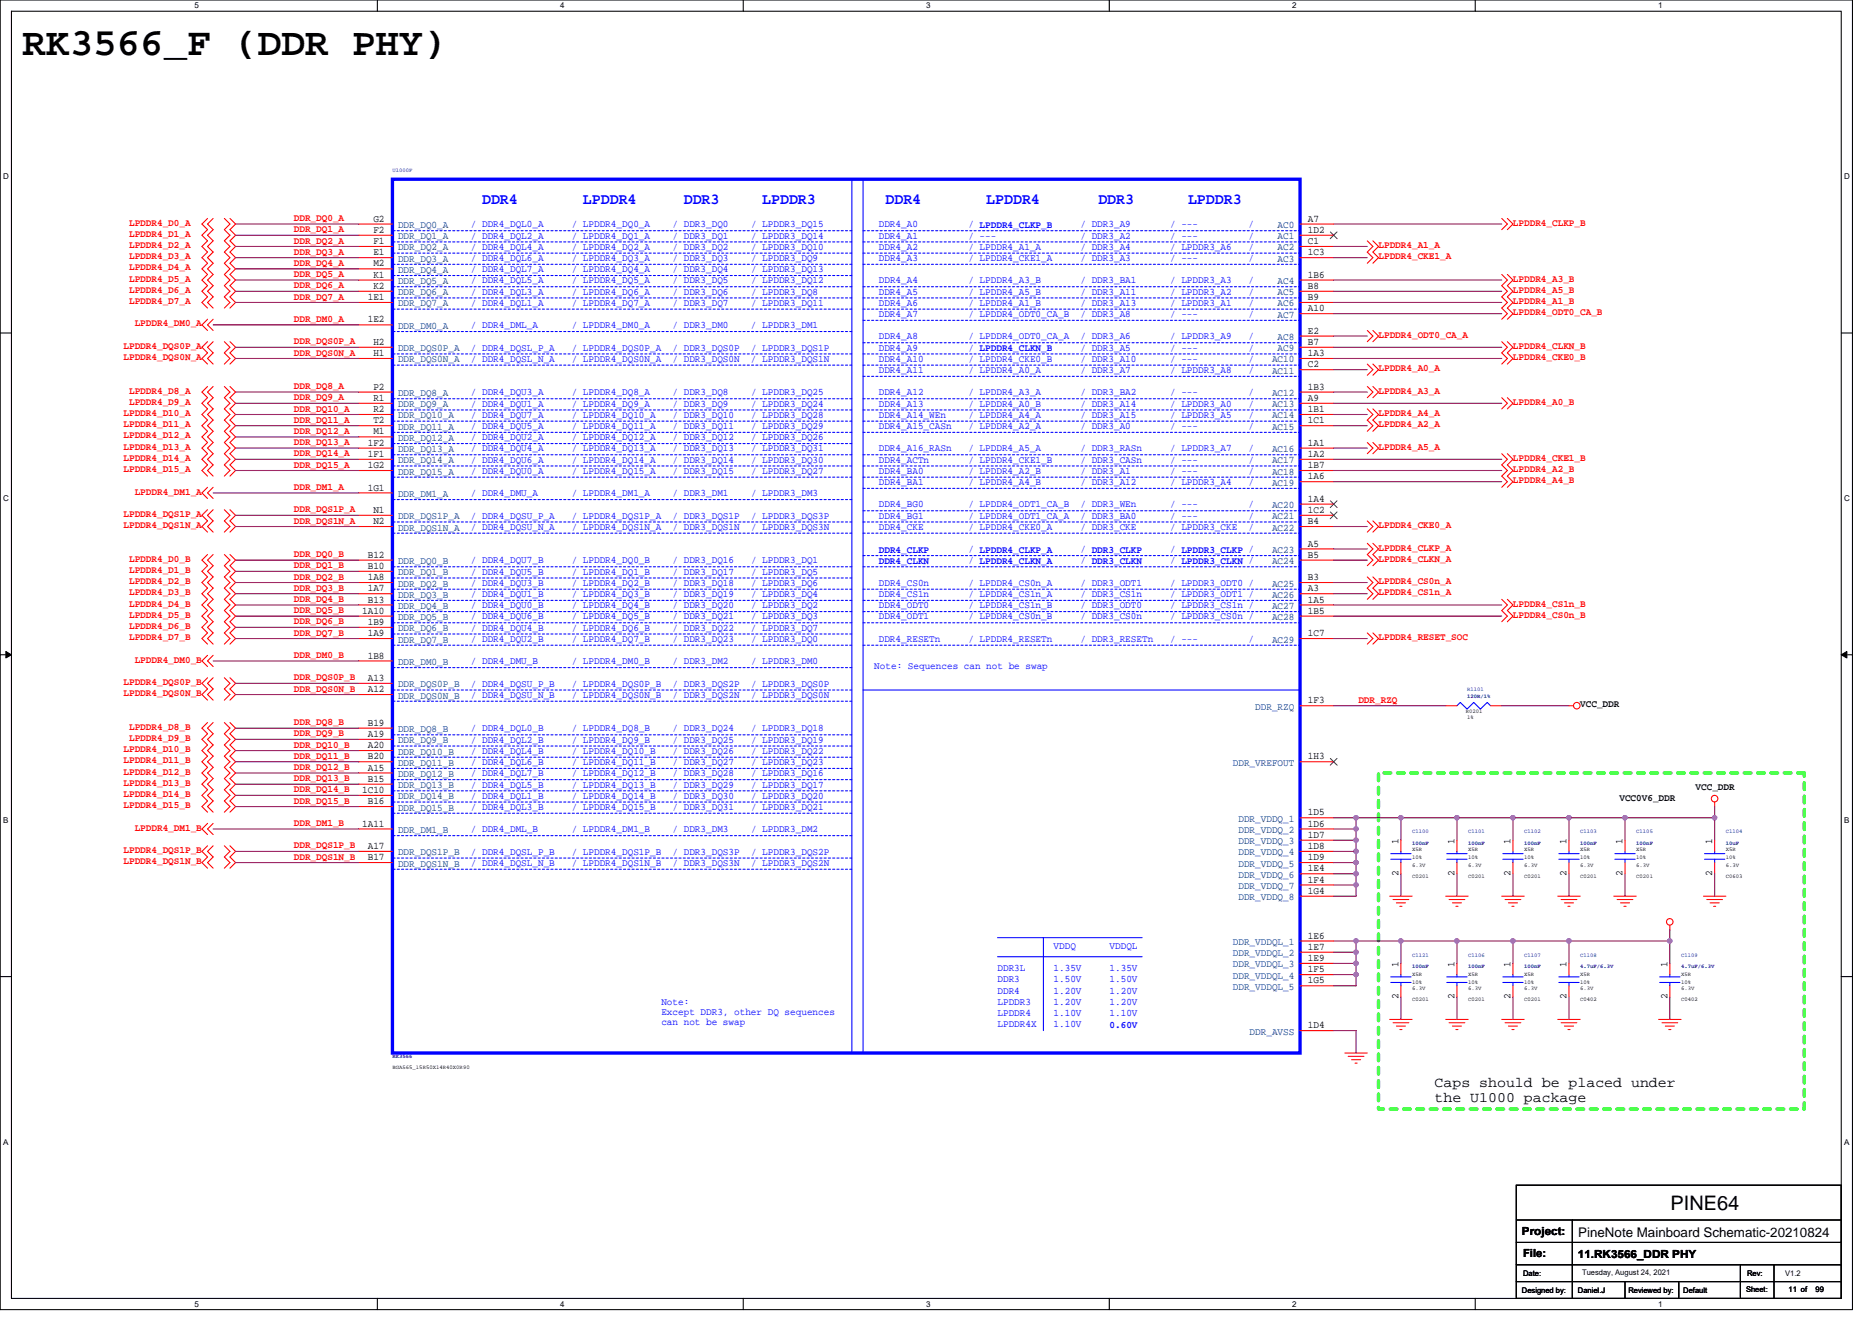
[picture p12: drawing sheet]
<svg xmlns="http://www.w3.org/2000/svg" width="297mm" height="210mm" viewBox="0 0 297 210" stroke-linecap="round" stroke-linejoin="round" font-family="sans-serif">
<defs><g id="words">
<text font-size="6.2" x="3.6" y="8.7">RK3566_F (DDR PHY)</text>
<text font-size="3.2" x="265.1" y="192">PINE64</text>
<g font-size="2.5" fill="#00f">
<text x="76.5" y="32.3">DDR4</text>
<text x="92.5" y="32.3">LPDDR4</text>
<text x="108.5" y="32.3">DDR3</text>
<text x="120.9" y="32.3">LPDDR3</text>
<text x="140.5" y="32.3">DDR4</text>
<text x="156.5" y="32.3">LPDDR4</text>
<text x="174.3" y="32.3">DDR3</text>
<text x="188.5" y="32.3">LPDDR3</text>
</g>
<g font-size="2.3">
<text x="227.6" y="172.5">Caps should be placed under</text>
<text x="227.6" y="174.8">the U1000 package</text>
</g>
<text font-size="2.1" x="250.4" y="196.3">PineNote Mainboard Schematic-20210824</text>
<g font-size="1.8">
<text x="241.5" y="196">Project:</text>
<text x="241.7" y="199.5">File:</text>
<text x="250.4" y="199.7">11.RK3566_DDR PHY</text>
</g>
<g font-size="1.6" fill="#f00">
<text x="20.5" y="35.8">LPDDR4_D0_A</text>
<text x="46.6" y="35.1">DDR_DQ0_A</text>
<text x="240.1" y="35.8">LPDDR4_CLKP_B</text>
<text x="20.5" y="37.6">LPDDR4_D1_A</text>
<text x="20.5" y="39.4">LPDDR4_D2_A</text>
<text x="20.5" y="41.1">LPDDR4_D3_A</text>
<text x="46.6" y="36.9">DDR_DQ1_A</text>
<text x="46.6" y="38.7">DDR_DQ2_A</text>
<text x="46.6" y="40.4">DDR_DQ3_A</text>
<text x="218.7" y="39.4">LPDDR4_A1_A</text>
<text x="218.7" y="41.1">LPDDR4_CKE1_A</text>
<text x="20.5" y="44.7">LPDDR4_D5_A</text>
<text x="20.5" y="46.5">LPDDR4_D6_A</text>
<text x="20.5" y="42.9">LPDDR4_D4_A</text>
<text x="46.6" y="47.5">DDR_DQ7_A</text>
<text x="46.6" y="44">DDR_DQ5_A</text>
<text x="46.6" y="45.8">DDR_DQ6_A</text>
<text x="46.6" y="42.2">DDR_DQ4_A</text>
<text x="240.1" y="44.7">LPDDR4_A3_B</text>
<text x="240.1" y="46.5">LPDDR4_A5_B</text>
<text x="20.5" y="48.3">LPDDR4_D7_A</text>
<text x="21.4" y="51.8">LPDDR4_DM0_A</text>
<text x="46.6" y="51.1">DDR_DM0_A</text>
<text x="218.7" y="53.6">LPDDR4_ODT0_CA_A</text>
<text x="240.1" y="48.3">LPDDR4_A1_B</text>
<text x="240.1" y="50">LPDDR4_ODT0_CA_B</text>
<text x="19.6" y="55.4">LPDDR4_DQS0P_A</text>
<text x="19.6" y="57.1">LPDDR4_DQS0N_A</text>
<text x="46.6" y="54.7">DDR_DQS0P_A</text>
<text x="46.6" y="56.4">DDR_DQS0N_A</text>
<text x="218.7" y="58.9">LPDDR4_A0_A</text>
<text x="240.1" y="57.1">LPDDR4_CKE0_B</text>
<text x="240.1" y="55.4">LPDDR4_CLKN_B</text>
<text x="20.5" y="62.5">LPDDR4_D8_A</text>
<text x="20.5" y="64.3">LPDDR4_D9_A</text>
<text x="46.6" y="65.3">DDR_DQ10_A</text>
<text x="46.6" y="61.8">DDR_DQ8_A</text>
<text x="46.6" y="63.5">DDR_DQ9_A</text>
<text x="218.7" y="62.5">LPDDR4_A3_A</text>
<text x="240.1" y="64.3">LPDDR4_A0_B</text>
<text x="19.6" y="66">LPDDR4_D10_A</text>
<text x="19.6" y="71.4">LPDDR4_D13_A</text>
<text x="19.6" y="67.8">LPDDR4_D11_A</text>
<text x="19.6" y="69.6">LPDDR4_D12_A</text>
<text x="46.6" y="70.7">DDR_DQ13_A</text>
<text x="46.6" y="67.1">DDR_DQ11_A</text>
<text x="46.6" y="68.9">DDR_DQ12_A</text>
<text x="218.7" y="67.8">LPDDR4_A2_A</text>
<text x="218.7" y="66">LPDDR4_A4_A</text>
<text x="218.7" y="71.4">LPDDR4_A5_A</text>
<text x="19.6" y="74.9">LPDDR4_D15_A</text>
<text x="19.6" y="73.2">LPDDR4_D14_A</text>
<text x="46.6" y="74.2">DDR_DQ15_A</text>
<text x="46.6" y="72.4">DDR_DQ14_A</text>
<text x="46.6" y="77.8">DDR_DM1_A</text>
<text x="240.1" y="73.2">LPDDR4_CKE1_B</text>
<text x="240.1" y="74.9">LPDDR4_A2_B</text>
<text x="240.1" y="76.7">LPDDR4_A4_B</text>
<text x="19.6" y="82">LPDDR4_DQS1P_A</text>
<text x="19.6" y="83.8">LPDDR4_DQS1N_A</text>
<text x="21.4" y="78.5">LPDDR4_DM1_A</text>
<text x="46.6" y="81.3">DDR_DQS1P_A</text>
<text x="46.6" y="83.1">DDR_DQS1N_A</text>
<text x="218.7" y="83.8">LPDDR4_CKE0_A</text>
<text x="20.5" y="89.2">LPDDR4_D0_B</text>
<text x="46.6" y="88.4">DDR_DQ0_B</text>
<text x="218.7" y="89.2">LPDDR4_CLKN_A</text>
<text x="218.7" y="87.4">LPDDR4_CLKP_A</text>
<text x="20.5" y="92.7">LPDDR4_D2_B</text>
<text x="20.5" y="94.5">LPDDR4_D3_B</text>
<text x="20.5" y="90.9">LPDDR4_D1_B</text>
<text x="46.6" y="92">DDR_DQ2_B</text>
<text x="46.6" y="93.8">DDR_DQ3_B</text>
<text x="46.6" y="90.2">DDR_DQ1_B</text>
<text x="46.6" y="95.5">DDR_DQ4_B</text>
<text x="218.7" y="94.5">LPDDR4_CS1n_A</text>
<text x="218.7" y="92.7">LPDDR4_CS0n_A</text>
<text x="20.5" y="99.8">LPDDR4_D6_B</text>
<text x="20.5" y="98">LPDDR4_D5_B</text>
<text x="20.5" y="101.6">LPDDR4_D7_B</text>
<text x="20.5" y="96.3">LPDDR4_D4_B</text>
<text x="46.6" y="99.1">DDR_DQ6_B</text>
<text x="46.6" y="97.3">DDR_DQ5_B</text>
<text x="46.6" y="100.9">DDR_DQ7_B</text>
<text x="218.7" y="101.6">LPDDR4_RESET_SOC</text>
<text x="240.1" y="96.3">LPDDR4_CS1n_B</text>
<text x="240.1" y="98">LPDDR4_CS0n_B</text>
<text x="21.4" y="105.2">LPDDR4_DM0_B</text>
<text x="46.6" y="108">DDR_DQS0P_B</text>
<text x="46.6" y="104.4">DDR_DM0_B</text>
<text x="19.6" y="110.5">LPDDR4_DQS0N_B</text>
<text x="19.6" y="108.7">LPDDR4_DQS0P_B</text>
<text x="46.6" y="109.8">DDR_DQS0N_B</text>
<text x="215.5" y="111.5">DDR_RZQ</text>
<text x="19.6" y="119.4">LPDDR4_D10_B</text>
<text x="20.5" y="117.6">LPDDR4_D9_B</text>
<text x="20.5" y="115.8">LPDDR4_D8_B</text>
<text x="46.6" y="118.7">DDR_DQ10_B</text>
<text x="46.6" y="116.9">DDR_DQ9_B</text>
<text x="46.6" y="115.1">DDR_DQ8_B</text>
<text x="19.6" y="121.2">LPDDR4_D11_B</text>
<text x="19.6" y="122.9">LPDDR4_D12_B</text>
<text x="19.6" y="124.7">LPDDR4_D13_B</text>
<text x="46.6" y="125.8">DDR_DQ14_B</text>
<text x="46.6" y="120.4">DDR_DQ11_B</text>
<text x="46.6" y="122.2">DDR_DQ12_B</text>
<text x="46.6" y="124">DDR_DQ13_B</text>
<text x="19.6" y="126.5">LPDDR4_D14_B</text>
<text x="19.6" y="128.3">LPDDR4_D15_B</text>
<text x="21.4" y="131.8">LPDDR4_DM1_B</text>
<text x="46.6" y="127.6">DDR_DQ15_B</text>
<text x="46.6" y="131.1">DDR_DM1_B</text>
<text x="19.6" y="135.4">LPDDR4_DQS1P_B</text>
<text x="19.6" y="137.2">LPDDR4_DQS1N_B</text>
<text x="46.6" y="134.7">DDR_DQS1P_B</text>
<text x="46.6" y="136.4">DDR_DQS1N_B</text>
</g>
<g font-size="1.6">
<text x="59.2" y="35.2">G2</text>
<text x="207.5" y="35.2">A7</text>
<text x="59.2" y="37">F2</text>
<text x="59.2" y="38.7">F1</text>
<text x="59.2" y="40.5">E1</text>
<text x="207.5" y="37">1D2</text>
<text x="207.5" y="38.7">C1</text>
<text x="207.5" y="40.5">1C3</text>
<text x="58.4" y="47.6">1E1</text>
<text x="59.2" y="42.3">M2</text>
<text x="59.2" y="44.1">K1</text>
<text x="59.2" y="45.8">K2</text>
<text x="207.5" y="44.1">1B6</text>
<text x="207.5" y="45.8">B8</text>
<text x="207.5" y="47.6">B9</text>
<text x="58.4" y="51.2">1E2</text>
<text x="207.5" y="49.4">A10</text>
<text x="207.5" y="53">E2</text>
<text x="59.2" y="54.7">H2</text>
<text x="59.2" y="56.5">H1</text>
<text x="207.5" y="54.7">B7</text>
<text x="207.5" y="56.5">1A3</text>
<text x="207.5" y="58.3">C2</text>
<text x="59.2" y="61.8">P2</text>
<text x="59.2" y="63.6">R1</text>
<text x="59.2" y="65.4">R2</text>
<text x="207.5" y="61.8">1B3</text>
<text x="207.5" y="63.6">A9</text>
<text x="207.5" y="65.4">1B1</text>
<text x="58.4" y="70.7">1F2</text>
<text x="59.2" y="67.2">T2</text>
<text x="59.2" y="69">M1</text>
<text x="207.5" y="67.2">1C1</text>
<text x="207.5" y="70.7">1A1</text>
<text x="58.4" y="72.5">1F1</text>
<text x="58.4" y="74.3">1G2</text>
<text x="58.4" y="77.9">1G1</text>
<text x="207.5" y="72.5">1A2</text>
<text x="207.5" y="74.3">1B7</text>
<text x="207.5" y="76.1">1A6</text>
<text x="59.2" y="81.4">N1</text>
<text x="59.2" y="83.2">N2</text>
<text x="207.5" y="79.6">1A4</text>
<text x="207.5" y="81.4">1C2</text>
<text x="207.5" y="83.2">B4</text>
<text x="58.4" y="88.5">B12</text>
<text x="207.5" y="86.7">A5</text>
<text x="207.5" y="88.5">B5</text>
<text x="58.4" y="90.3">B10</text>
<text x="58.4" y="92.1">1A8</text>
<text x="58.4" y="93.9">1A7</text>
<text x="58.4" y="95.6">B13</text>
<text x="207.5" y="92.1">B3</text>
<text x="207.5" y="93.9">A3</text>
<text x="207.5" y="95.6">1A5</text>
<text x="57.5" y="97.4">1A10</text>
<text x="58.4" y="99.2">1B9</text>
<text x="58.4" y="101">1A9</text>
<text x="207.5" y="97.4">1B5</text>
<text x="207.5" y="101">1C7</text>
<text x="58.4" y="104.5">1B8</text>
<text x="58.4" y="108.1">A13</text>
<text x="58.4" y="109.9">A12</text>
<text x="207.5" y="111.6">1F3</text>
<text x="250.7" y="112.3">VCC_DDR</text>
<text x="58.4" y="115.2">B19</text>
<text x="58.4" y="117">A19</text>
<text x="58.4" y="118.7">A20</text>
<text x="57.5" y="125.9">1C10</text>
<text x="58.4" y="120.5">B20</text>
<text x="58.4" y="122.3">A15</text>
<text x="58.4" y="124.1">B15</text>
<text x="207.5" y="120.5">1H3</text>
<text x="269" y="125.4">VCC_DDR</text>
<text x="57.5" y="131.2">1A11</text>
<text x="58.4" y="127.6">B16</text>
<text x="207.5" y="129.4">1D5</text>
<text x="207.5" y="131.2">1D6</text>
<text x="257" y="127.2">VCC0V6_DDR</text>
<text x="58.4" y="134.7">A17</text>
<text x="58.4" y="136.5">B17</text>
<text x="207.5" y="133">1D7</text>
<text x="207.5" y="134.7">1D8</text>
<text x="207.5" y="136.5">1D9</text>
<text x="221.9" y="133.9" transform="rotate(-90 221.9 133.9)">1</text>
<text x="230.8" y="133.9" transform="rotate(-90 230.8 133.9)">1</text>
<text x="239.7" y="133.9" transform="rotate(-90 239.7 133.9)">1</text>
<text x="248.6" y="133.9" transform="rotate(-90 248.6 133.9)">1</text>
<text x="257.5" y="133.9" transform="rotate(-90 257.5 133.9)">1</text>
<text x="271.7" y="133.9" transform="rotate(-90 271.7 133.9)">1</text>
<text x="207.5" y="138.3">1E4</text>
<text x="207.5" y="140.1">1F4</text>
<text x="207.5" y="141.9">1G4</text>
<text x="221.9" y="139" transform="rotate(-90 221.9 139)">2</text>
<text x="230.8" y="139" transform="rotate(-90 230.8 139)">2</text>
<text x="239.7" y="139" transform="rotate(-90 239.7 139)">2</text>
<text x="248.6" y="139" transform="rotate(-90 248.6 139)">2</text>
<text x="257.5" y="139" transform="rotate(-90 257.5 139)">2</text>
<text x="271.7" y="139" transform="rotate(-90 271.7 139)">2</text>
<text x="207.5" y="149">1E6</text>
<text x="207.5" y="150.7">1E7</text>
<text x="207.5" y="152.5">1E9</text>
<text x="207.5" y="154.3">1F5</text>
<text x="221.9" y="153.4" transform="rotate(-90 221.9 153.4)">1</text>
<text x="230.8" y="153.4" transform="rotate(-90 230.8 153.4)">1</text>
<text x="239.7" y="153.4" transform="rotate(-90 239.7 153.4)">1</text>
<text x="248.6" y="153.4" transform="rotate(-90 248.6 153.4)">1</text>
<text x="264.6" y="153.4" transform="rotate(-90 264.6 153.4)">1</text>
<text x="207.5" y="156.1">1G5</text>
<text x="221.9" y="158.6" transform="rotate(-90 221.9 158.6)">2</text>
<text x="230.8" y="158.6" transform="rotate(-90 230.8 158.6)">2</text>
<text x="239.7" y="158.6" transform="rotate(-90 239.7 158.6)">2</text>
<text x="248.6" y="158.6" transform="rotate(-90 248.6 158.6)">2</text>
<text x="264.6" y="158.6" transform="rotate(-90 264.6 158.6)">2</text>
<text x="207.5" y="163.2">1D4</text>
</g>
<g font-size="1.6" fill="#004080">
<text x="63.2" y="36.2">DDR_DQ0_A</text>
<text x="63.2" y="38">DDR_DQ1_A</text>
<text x="63.2" y="39.8">DDR_DQ2_A</text>
<text x="63.2" y="41.5">DDR_DQ3_A</text>
<text x="202.7" y="36.2">AC0</text>
<text x="202.7" y="38">AC1</text>
<text x="202.7" y="39.8">AC2</text>
<text x="202.7" y="41.5">AC3</text>
<text x="63.2" y="43.3">DDR_DQ4_A</text>
<text x="63.2" y="45.1">DDR_DQ5_A</text>
<text x="63.2" y="46.9">DDR_DQ6_A</text>
<text x="202.7" y="45.1">AC4</text>
<text x="202.7" y="46.9">AC5</text>
<text x="63.2" y="48.6">DDR_DQ7_A</text>
<text x="63.2" y="52.2">DDR_DM0_A</text>
<text x="202.7" y="48.6">AC6</text>
<text x="202.7" y="50.4">AC7</text>
<text x="202.7" y="54">AC8</text>
<text x="63.2" y="55.8">DDR_DQS0P_A</text>
<text x="63.2" y="57.5">DDR_DQS0N_A</text>
<text x="201.8" y="57.5">AC10</text>
<text x="201.8" y="59.3">AC11</text>
<text x="202.7" y="55.8">AC9</text>
<text x="63.2" y="62.9">DDR_DQ8_A</text>
<text x="63.2" y="64.6">DDR_DQ9_A</text>
<text x="201.8" y="62.9">AC12</text>
<text x="201.8" y="64.6">AC13</text>
<text x="63.2" y="66.4">DDR_DQ10_A</text>
<text x="63.2" y="68.2">DDR_DQ11_A</text>
<text x="63.2" y="70">DDR_DQ12_A</text>
<text x="63.2" y="71.8">DDR_DQ13_A</text>
<text x="201.8" y="66.4">AC14</text>
<text x="201.8" y="68.2">AC15</text>
<text x="201.8" y="71.8">AC16</text>
<text x="63.2" y="73.5">DDR_DQ14_A</text>
<text x="63.2" y="75.3">DDR_DQ15_A</text>
<text x="201.8" y="73.5">AC17</text>
<text x="201.8" y="75.3">AC18</text>
<text x="201.8" y="77.1">AC19</text>
<text x="63.2" y="78.9">DDR_DM1_A</text>
<text x="63.2" y="82.4">DDR_DQS1P_A</text>
<text x="201.8" y="80.6">AC20</text>
<text x="201.8" y="82.4">AC21</text>
<text x="63.2" y="84.2">DDR_DQS1N_A</text>
<text x="63.2" y="89.5">DDR_DQ0_B</text>
<text x="201.8" y="84.2">AC22</text>
<text x="201.8" y="87.8">AC23</text>
<text x="201.8" y="89.5">AC24</text>
<text x="63.2" y="91.3">DDR_DQ1_B</text>
<text x="63.2" y="93.1">DDR_DQ2_B</text>
<text x="63.2" y="94.9">DDR_DQ3_B</text>
<text x="201.8" y="93.1">AC25</text>
<text x="201.8" y="94.9">AC26</text>
<text x="63.2" y="96.6">DDR_DQ4_B</text>
<text x="63.2" y="98.4">DDR_DQ5_B</text>
<text x="63.2" y="100.2">DDR_DQ6_B</text>
<text x="63.2" y="102">DDR_DQ7_B</text>
<text x="201.8" y="96.6">AC27</text>
<text x="201.8" y="98.4">AC28</text>
<text x="201.8" y="102">AC29</text>
<text x="63.2" y="105.5">DDR_DM0_B</text>
<text x="63.2" y="109.1">DDR_DQS0P_B</text>
<text x="63.2" y="110.9">DDR_DQS0N_B</text>
<text x="199.2" y="112.6">DDR_RZQ</text>
<text x="63.2" y="116.2">DDR_DQ8_B</text>
<text x="63.2" y="118">DDR_DQ9_B</text>
<text x="63.2" y="119.8">DDR_DQ10_B</text>
<text x="63.2" y="121.5">DDR_DQ11_B</text>
<text x="63.2" y="123.3">DDR_DQ12_B</text>
<text x="63.2" y="125.1">DDR_DQ13_B</text>
<text x="195.6" y="121.5">DDR_VREFOUT</text>
<text x="63.2" y="126.9">DDR_DQ14_B</text>
<text x="63.2" y="128.7">DDR_DQ15_B</text>
<text x="196.5" y="130.4">DDR_VDDQ_1</text>
<text x="63.2" y="132.2">DDR_DM1_B</text>
<text x="63.2" y="135.8">DDR_DQS1P_B</text>
<text x="63.2" y="137.5">DDR_DQS1N_B</text>
<text x="196.5" y="132.2">DDR_VDDQ_2</text>
<text x="196.5" y="134">DDR_VDDQ_3</text>
<text x="196.5" y="135.8">DDR_VDDQ_4</text>
<text x="196.5" y="137.5">DDR_VDDQ_5</text>
<text x="196.5" y="139.3">DDR_VDDQ_6</text>
<text x="196.5" y="141.1">DDR_VDDQ_7</text>
<text x="196.5" y="142.9">DDR_VDDQ_8</text>
<text x="195.6" y="150">DDR_VDDQL_1</text>
<text x="195.6" y="151.8">DDR_VDDQL_2</text>
<text x="195.6" y="153.5">DDR_VDDQL_3</text>
<text x="195.6" y="155.3">DDR_VDDQL_4</text>
<text x="195.6" y="157.1">DDR_VDDQL_5</text>
<text x="198.3" y="164.2">DDR_AVSS</text>
</g>
<g font-size="1.6" fill="#00f">
<text x="74.7" y="41.4">/ DDR4_DQL6_A</text>
<text x="74.7" y="39.6">/ DDR4_DQL4_A</text>
<text x="74.7" y="36.1">/ DDR4_DQL0_A</text>
<text x="74.7" y="37.9">/ DDR4_DQL2_A</text>
<text x="90.7" y="41.4">/ LPDDR4_DQ3_A</text>
<text x="90.7" y="39.6">/ LPDDR4_DQ2_A</text>
<text x="90.7" y="37.9">/ LPDDR4_DQ1_A</text>
<text x="90.7" y="36.1">/ LPDDR4_DQ0_A</text>
<text x="106.7" y="37.9">/ DDR3_DQ1</text>
<text x="106.7" y="39.6">/ DDR3_DQ2</text>
<text x="106.7" y="36.1">/ DDR3_DQ0</text>
<text x="106.7" y="41.4">/ DDR3_DQ3</text>
<text x="119.2" y="41.4">/ LPDDR3_DQ9</text>
<text x="119.2" y="39.6">/ LPDDR3_DQ10</text>
<text x="119.2" y="37.9">/ LPDDR3_DQ14</text>
<text x="119.2" y="36.1">/ LPDDR3_DQ15</text>
<text x="139.4" y="36.1">DDR4_A0</text>
<text x="139.4" y="37.9">DDR4_A1</text>
<text x="139.4" y="41.4">DDR4_A3</text>
<text x="139.4" y="39.6">DDR4_A2</text>
<text x="153.7" y="36.1">/ LPDDR4_CLKP_B</text>
<text x="153.7" y="39.6">/ LPDDR4_A1_A</text>
<text x="153.7" y="41.4">/ LPDDR4_CKE1_A</text>
<text x="153.7" y="37.9">/ ---</text>
<text x="171.4" y="37.9">/ DDR3_A2</text>
<text x="171.4" y="36.1">/ DDR3_A9</text>
<text x="171.4" y="41.4">/ DDR3_A3</text>
<text x="171.4" y="39.6">/ DDR3_A4</text>
<text x="185.7" y="36.1">/ ---</text>
<text x="185.7" y="39.6">/ LPDDR3_A6</text>
<text x="185.7" y="37.9">/ ---</text>
<text x="185.7" y="41.4">/ ---</text>
<text x="198.1" y="36.1">/</text>
<text x="198.1" y="39.6">/</text>
<text x="198.1" y="41.4">/</text>
<text x="198.1" y="37.9">/</text>
<text x="74.7" y="46.8">/ DDR4_DQL3_A</text>
<text x="74.7" y="43.2">/ DDR4_DQL7_A</text>
<text x="74.7" y="45">/ DDR4_DQL5_A</text>
<text x="90.7" y="43.2">/ LPDDR4_DQ4_A</text>
<text x="90.7" y="46.8">/ LPDDR4_DQ6_A</text>
<text x="90.7" y="45">/ LPDDR4_DQ5_A</text>
<text x="106.7" y="45">/ DDR3_DQ5</text>
<text x="106.7" y="43.2">/ DDR3_DQ4</text>
<text x="106.7" y="46.8">/ DDR3_DQ6</text>
<text x="119.2" y="45">/ LPDDR3_DQ12</text>
<text x="119.2" y="46.8">/ LPDDR3_DQ8</text>
<text x="119.2" y="43.2">/ LPDDR3_DQ13</text>
<text x="139.4" y="46.8">DDR4_A5</text>
<text x="139.4" y="45">DDR4_A4</text>
<text x="153.7" y="46.8">/ LPDDR4_A5_B</text>
<text x="153.7" y="45">/ LPDDR4_A3_B</text>
<text x="171.4" y="46.8">/ DDR3_A11</text>
<text x="171.4" y="45">/ DDR3_BA1</text>
<text x="185.7" y="45">/ LPDDR3_A3</text>
<text x="185.7" y="46.8">/ LPDDR3_A2</text>
<text x="198.1" y="46.8">/</text>
<text x="198.1" y="45">/</text>
<text x="74.7" y="48.5">/ DDR4_DQL1_A</text>
<text x="74.7" y="52.1">/ DDR4_DML_A</text>
<text x="90.7" y="48.5">/ LPDDR4_DQ7_A</text>
<text x="90.7" y="52.1">/ LPDDR4_DM0_A</text>
<text x="106.7" y="48.5">/ DDR3_DQ7</text>
<text x="106.7" y="52.1">/ DDR3_DM0</text>
<text x="119.2" y="52.1">/ LPDDR3_DM1</text>
<text x="119.2" y="48.5">/ LPDDR3_DQ11</text>
<text x="139.4" y="50.3">DDR4_A7</text>
<text x="139.4" y="53.9">DDR4_A8</text>
<text x="139.4" y="48.5">DDR4_A6</text>
<text x="153.7" y="53.9">/ LPDDR4_ODT0_CA_A</text>
<text x="153.7" y="48.5">/ LPDDR4_A1_B</text>
<text x="153.7" y="50.3">/ LPDDR4_ODT0_CA_B</text>
<text x="171.4" y="50.3">/ DDR3_A8</text>
<text x="171.4" y="53.9">/ DDR3_A6</text>
<text x="171.4" y="48.5">/ DDR3_A13</text>
<text x="185.7" y="53.9">/ LPDDR3_A9</text>
<text x="185.7" y="48.5">/ LPDDR3_A1</text>
<text x="185.7" y="50.3">/ ---</text>
<text x="198.1" y="53.9">/</text>
<text x="198.1" y="48.5">/</text>
<text x="198.1" y="50.3">/</text>
<text x="74.7" y="57.4">/ DDR4_DQSL_N_A</text>
<text x="74.7" y="55.6">/ DDR4_DQSL_P_A</text>
<text x="90.7" y="55.6">/ LPDDR4_DQS0P_A</text>
<text x="90.7" y="57.4">/ LPDDR4_DQS0N_A</text>
<text x="106.7" y="57.4">/ DDR3_DQS0N</text>
<text x="106.7" y="55.6">/ DDR3_DQS0P</text>
<text x="119.2" y="57.4">/ LPDDR3_DQS1N</text>
<text x="119.2" y="55.6">/ LPDDR3_DQS1P</text>
<text x="139.4" y="55.6">DDR4_A9</text>
<text x="139.4" y="59.2">DDR4_A11</text>
<text x="139.4" y="57.4">DDR4_A10</text>
<text x="153.7" y="59.2">/ LPDDR4_A0_A</text>
<text x="153.7" y="55.6">/ LPDDR4_CLKN_B</text>
<text x="153.7" y="57.4">/ LPDDR4_CKE0_B</text>
<text x="171.4" y="59.2">/ DDR3_A7</text>
<text x="171.4" y="57.4">/ DDR3_A10</text>
<text x="171.4" y="55.6">/ DDR3_A5</text>
<text x="185.7" y="57.4">/ ---</text>
<text x="185.7" y="59.2">/ LPDDR3_A8</text>
<text x="185.7" y="55.6">/ ---</text>
<text x="198.1" y="59.2">/</text>
<text x="198.1" y="55.6">/</text>
<text x="198.1" y="57.4">/</text>
<text x="74.7" y="64.5">/ DDR4_DQU1_A</text>
<text x="74.7" y="62.8">/ DDR4_DQU3_A</text>
<text x="90.7" y="62.8">/ LPDDR4_DQ8_A</text>
<text x="90.7" y="64.5">/ LPDDR4_DQ9_A</text>
<text x="106.7" y="62.8">/ DDR3_DQ8</text>
<text x="106.7" y="64.5">/ DDR3_DQ9</text>
<text x="119.2" y="64.5">/ LPDDR3_DQ24</text>
<text x="119.2" y="62.8">/ LPDDR3_DQ25</text>
<text x="139.4" y="62.8">DDR4_A12</text>
<text x="139.4" y="64.5">DDR4_A13</text>
<text x="153.7" y="62.8">/ LPDDR4_A3_A</text>
<text x="153.7" y="64.5">/ LPDDR4_A0_B</text>
<text x="171.4" y="62.8">/ DDR3_BA2</text>
<text x="171.4" y="64.5">/ DDR3_A14</text>
<text x="185.7" y="64.5">/ LPDDR3_A0</text>
<text x="185.7" y="62.8">/ ---</text>
<text x="198.1" y="64.5">/</text>
<text x="198.1" y="62.8">/</text>
<text x="74.7" y="68.1">/ DDR4_DQU5_A</text>
<text x="74.7" y="69.9">/ DDR4_DQU2_A</text>
<text x="74.7" y="71.6">/ DDR4_DQU4_A</text>
<text x="74.7" y="66.3">/ DDR4_DQU7_A</text>
<text x="90.7" y="71.6">/ LPDDR4_DQ13_A</text>
<text x="90.7" y="68.1">/ LPDDR4_DQ11_A</text>
<text x="90.7" y="66.3">/ LPDDR4_DQ10_A</text>
<text x="90.7" y="69.9">/ LPDDR4_DQ12_A</text>
<text x="106.7" y="66.3">/ DDR3_DQ10</text>
<text x="106.7" y="68.1">/ DDR3_DQ11</text>
<text x="106.7" y="71.6">/ DDR3_DQ13</text>
<text x="106.7" y="69.9">/ DDR3_DQ12</text>
<text x="119.2" y="66.3">/ LPDDR3_DQ28</text>
<text x="119.2" y="69.9">/ LPDDR3_DQ26</text>
<text x="119.2" y="68.1">/ LPDDR3_DQ29</text>
<text x="119.2" y="71.6">/ LPDDR3_DQ31</text>
<text x="139.4" y="68.1">DDR4_A15_CASn</text>
<text x="139.4" y="66.3">DDR4_A14_WEn</text>
<text x="139.4" y="71.6">DDR4_A16_RASn</text>
<text x="153.7" y="68.1">/ LPDDR4_A2_A</text>
<text x="153.7" y="71.6">/ LPDDR4_A5_A</text>
<text x="153.7" y="66.3">/ LPDDR4_A4_A</text>
<text x="171.4" y="66.3">/ DDR3_A15</text>
<text x="171.4" y="71.6">/ DDR3_RASn</text>
<text x="171.4" y="68.1">/ DDR3_A0</text>
<text x="185.7" y="66.3">/ LPDDR3_A5</text>
<text x="185.7" y="71.6">/ LPDDR3_A7</text>
<text x="185.7" y="68.1">/ ---</text>
<text x="198.1" y="66.3">/</text>
<text x="198.1" y="71.6">/</text>
<text x="198.1" y="68.1">/</text>
<text x="74.7" y="73.4">/ DDR4_DQU6_A</text>
<text x="74.7" y="75.2">/ DDR4_DQU0_A</text>
<text x="90.7" y="73.4">/ LPDDR4_DQ14_A</text>
<text x="90.7" y="75.2">/ LPDDR4_DQ15_A</text>
<text x="106.7" y="73.4">/ DDR3_DQ14</text>
<text x="106.7" y="75.2">/ DDR3_DQ15</text>
<text x="119.2" y="75.2">/ LPDDR3_DQ27</text>
<text x="119.2" y="73.4">/ LPDDR3_DQ30</text>
<text x="139.4" y="75.2">DDR4_BA0</text>
<text x="139.4" y="73.4">DDR4_ACTn</text>
<text x="139.4" y="77">DDR4_BA1</text>
<text x="153.7" y="75.2">/ LPDDR4_A2_B</text>
<text x="153.7" y="73.4">/ LPDDR4_CKE1_B</text>
<text x="153.7" y="77">/ LPDDR4_A4_B</text>
<text x="171.4" y="75.2">/ DDR3_A1</text>
<text x="171.4" y="77">/ DDR3_A12</text>
<text x="171.4" y="73.4">/ DDR3_CASn</text>
<text x="185.7" y="73.4">/ ---</text>
<text x="185.7" y="75.2">/ ---</text>
<text x="185.7" y="77">/ LPDDR3_A4</text>
<text x="198.1" y="75.2">/</text>
<text x="198.1" y="73.4">/</text>
<text x="198.1" y="77">/</text>
<text x="74.7" y="82.3">/ DDR4_DQSU_P_A</text>
<text x="74.7" y="78.8">/ DDR4_DMU_A</text>
<text x="90.7" y="82.3">/ LPDDR4_DQS1P_A</text>
<text x="90.7" y="78.8">/ LPDDR4_DM1_A</text>
<text x="106.7" y="78.8">/ DDR3_DM1</text>
<text x="106.7" y="82.3">/ DDR3_DQS1P</text>
<text x="119.2" y="82.3">/ LPDDR3_DQS3P</text>
<text x="119.2" y="78.8">/ LPDDR3_DM3</text>
<text x="139.4" y="80.5">DDR4_BG0</text>
<text x="139.4" y="82.3">DDR4_BG1</text>
<text x="153.7" y="82.3">/ LPDDR4_ODT1_CA_A</text>
<text x="153.7" y="80.5">/ LPDDR4_ODT1_CA_B</text>
<text x="171.4" y="80.5">/ DDR3_WEn</text>
<text x="171.4" y="82.3">/ DDR3_BA0</text>
<text x="185.7" y="82.3">/ ---</text>
<text x="185.7" y="80.5">/ ---</text>
<text x="198.1" y="82.3">/</text>
<text x="198.1" y="80.5">/</text>
<text x="74.7" y="84.1">/ DDR4_DQSU_N_A</text>
<text x="74.7" y="89.4">/ DDR4_DQU7_B</text>
<text x="90.7" y="89.4">/ LPDDR4_DQ0_B</text>
<text x="90.7" y="84.1">/ LPDDR4_DQS1N_A</text>
<text x="106.7" y="89.4">/ DDR3_DQ16</text>
<text x="106.7" y="84.1">/ DDR3_DQS1N</text>
<text x="119.2" y="89.4">/ LPDDR3_DQ1</text>
<text x="119.2" y="84.1">/ LPDDR3_DQS3N</text>
<text x="139.4" y="89.5">DDR4_CLKN</text>
<text x="139.4" y="84.1">DDR4_CKE</text>
<text x="139.4" y="87.7">DDR4_CLKP</text>
<text x="153.7" y="89.4">/ LPDDR4_CLKN_A</text>
<text x="153.7" y="84.1">/ LPDDR4_CKE0_A</text>
<text x="153.7" y="87.7">/ LPDDR4_CLKP_A</text>
<text x="171.4" y="89.4">/ DDR3_CLKN</text>
<text x="171.4" y="87.7">/ DDR3_CLKP</text>
<text x="171.4" y="84.1">/ DDR3_CKE</text>
<text x="185.7" y="84.1">/ LPDDR3_CKE</text>
<text x="185.7" y="87.7">/ LPDDR3_CLKP /</text>
<text x="185.7" y="89.4">/ LPDDR3_CLKN /</text>
<text x="198.1" y="84.1">/</text>
<text x="74.7" y="93">/ DDR4_DQU3_B</text>
<text x="74.7" y="94.8">/ DDR4_DQU1_B</text>
<text x="74.7" y="91.2">/ DDR4_DQU5_B</text>
<text x="90.7" y="94.8">/ LPDDR4_DQ3_B</text>
<text x="90.7" y="91.2">/ LPDDR4_DQ1_B</text>
<text x="90.7" y="93">/ LPDDR4_DQ2_B</text>
<text x="106.7" y="93">/ DDR3_DQ18</text>
<text x="106.7" y="94.8">/ DDR3_DQ19</text>
<text x="106.7" y="91.2">/ DDR3_DQ17</text>
<text x="119.2" y="94.8">/ LPDDR3_DQ4</text>
<text x="119.2" y="91.2">/ LPDDR3_DQ5</text>
<text x="119.2" y="93">/ LPDDR3_DQ6</text>
<text x="139.4" y="94.8">DDR4_CS1n</text>
<text x="139.4" y="93">DDR4_CS0n</text>
<text x="153.7" y="94.8">/ LPDDR4_CS1n_A</text>
<text x="153.7" y="93">/ LPDDR4_CS0n_A</text>
<text x="171.4" y="94.8">/ DDR3_CS1n</text>
<text x="171.4" y="93">/ DDR3_ODT1</text>
<text x="185.7" y="93">/ LPDDR3_ODT0 /</text>
<text x="185.7" y="94.8">/ LPDDR3_ODT1 /</text>
<text x="74.7" y="101.9">/ DDR4_DQU2_B</text>
<text x="74.7" y="100.1">/ DDR4_DQU4_B</text>
<text x="74.7" y="96.5">/ DDR4_DQU0_B</text>
<text x="74.7" y="98.3">/ DDR4_DQU6_B</text>
<text x="90.7" y="98.3">/ LPDDR4_DQ5_B</text>
<text x="90.7" y="101.9">/ LPDDR4_DQ7_B</text>
<text x="90.7" y="100.1">/ LPDDR4_DQ6_B</text>
<text x="90.7" y="96.5">/ LPDDR4_DQ4_B</text>
<text x="106.7" y="96.5">/ DDR3_DQ20</text>
<text x="106.7" y="101.9">/ DDR3_DQ23</text>
<text x="106.7" y="100.1">/ DDR3_DQ22</text>
<text x="106.7" y="98.3">/ DDR3_DQ21</text>
<text x="119.2" y="100.1">/ LPDDR3_DQ7</text>
<text x="119.2" y="98.3">/ LPDDR3_DQ3</text>
<text x="119.2" y="96.5">/ LPDDR3_DQ2</text>
<text x="119.2" y="101.9">/ LPDDR3_DQ0</text>
<text x="139.4" y="101.9">DDR4_RESETn</text>
<text x="139.4" y="98.3">DDR4_ODT1</text>
<text x="139.4" y="96.5">DDR4_ODT0</text>
<text x="153.7" y="98.3">/ LPDDR4_CS0n_B</text>
<text x="153.7" y="101.9">/ LPDDR4_RESETn</text>
<text x="153.7" y="96.5">/ LPDDR4_CS1n_B</text>
<text x="171.4" y="101.9">/ DDR3_RESETn</text>
<text x="171.4" y="98.3">/ DDR3_CS0n</text>
<text x="171.4" y="96.5">/ DDR3_ODT0</text>
<text x="185.7" y="96.5">/ LPDDR3_CS1n /</text>
<text x="185.7" y="101.9">/ ---</text>
<text x="185.7" y="98.3">/ LPDDR3_CS0n /</text>
<text x="198.1" y="101.9">/</text>
<text x="74.7" y="105.4">/ DDR4_DMU_B</text>
<text x="90.7" y="105.4">/ LPDDR4_DM0_B</text>
<text x="106.7" y="105.4">/ DDR3_DM2</text>
<text x="119.2" y="105.4">/ LPDDR3_DM0</text>
<text x="138.7" y="106.2">Note: Sequences can not be swap</text>
<text x="74.7" y="110.8">/ DDR4_DQSU_N_B</text>
<text x="74.7" y="109">/ DDR4_DQSU_P_B</text>
<text x="90.7" y="109">/ LPDDR4_DQS0P_B</text>
<text x="90.7" y="110.8">/ LPDDR4_DQS0N_B</text>
<text x="106.7" y="110.8">/ DDR3_DQS2N</text>
<text x="106.7" y="109">/ DDR3_DQS2P</text>
<text x="119.2" y="109">/ LPDDR3_DQS0P</text>
<text x="119.2" y="110.8">/ LPDDR3_DQS0N</text>
<text x="74.7" y="119.7">/ DDR4_DQL4_B</text>
<text x="74.7" y="117.9">/ DDR4_DQL2_B</text>
<text x="74.7" y="116.1">/ DDR4_DQL0_B</text>
<text x="90.7" y="117.9">/ LPDDR4_DQ9_B</text>
<text x="90.7" y="116.1">/ LPDDR4_DQ8_B</text>
<text x="90.7" y="119.7">/ LPDDR4_DQ10_B</text>
<text x="106.7" y="117.9">/ DDR3_DQ25</text>
<text x="106.7" y="116.1">/ DDR3_DQ24</text>
<text x="106.7" y="119.7">/ DDR3_DQ26</text>
<text x="119.2" y="117.9">/ LPDDR3_DQ19</text>
<text x="119.2" y="116.1">/ LPDDR3_DQ18</text>
<text x="119.2" y="119.7">/ LPDDR3_DQ22</text>
<text x="74.7" y="123.2">/ DDR4_DQL7_B</text>
<text x="74.7" y="121.4">/ DDR4_DQL6_B</text>
<text x="74.7" y="125">/ DDR4_DQL5_B</text>
<text x="90.7" y="125">/ LPDDR4_DQ13_B</text>
<text x="90.7" y="121.4">/ LPDDR4_DQ11_B</text>
<text x="90.7" y="123.2">/ LPDDR4_DQ12_B</text>
<text x="106.7" y="125">/ DDR3_DQ29</text>
<text x="106.7" y="121.4">/ DDR3_DQ27</text>
<text x="106.7" y="123.2">/ DDR3_DQ28</text>
<text x="119.2" y="123.2">/ LPDDR3_DQ16</text>
<text x="119.2" y="125">/ LPDDR3_DQ17</text>
<text x="119.2" y="121.4">/ LPDDR3_DQ23</text>
<text x="74.7" y="126.8">/ DDR4_DQL1_B</text>
<text x="74.7" y="128.5">/ DDR4_DQL3_B</text>
<text x="90.7" y="126.8">/ LPDDR4_DQ14_B</text>
<text x="90.7" y="128.5">/ LPDDR4_DQ15_B</text>
<text x="106.7" y="126.8">/ DDR3_DQ30</text>
<text x="106.7" y="128.5">/ DDR3_DQ31</text>
<text x="119.2" y="126.8">/ LPDDR3_DQ20</text>
<text x="119.2" y="128.5">/ LPDDR3_DQ21</text>
<text x="74.7" y="132.1">/ DDR4_DML_B</text>
<text x="74.7" y="137.4">/ DDR4_DQSL_N_B</text>
<text x="74.7" y="135.7">/ DDR4_DQSL_P_B</text>
<text x="90.7" y="137.4">/ LPDDR4_DQS1N_B</text>
<text x="90.7" y="132.1">/ LPDDR4_DM1_B</text>
<text x="90.7" y="135.7">/ LPDDR4_DQS1P_B</text>
<text x="106.7" y="132.1">/ DDR3_DM3</text>
<text x="106.7" y="135.7">/ DDR3_DQS3P</text>
<text x="106.7" y="137.4">/ DDR3_DQS3N</text>
<text x="119.2" y="132.1">/ LPDDR3_DM2</text>
<text x="119.2" y="135.7">/ LPDDR3_DQS2P</text>
<text x="119.2" y="137.4">/ LPDDR3_DQS2N</text>
<text x="158.3" y="154.2">DDR3L</text>
<text x="158.3" y="155.9">DDR3</text>
<text x="167.2" y="155.9">1.50V</text>
<text x="167.2" y="150.6">VDDQ</text>
<text x="167.2" y="154.2">1.35V</text>
<text x="176.1" y="155.9">1.50V</text>
<text x="176.1" y="154.2">1.35V</text>
<text x="176.1" y="150.6">VDDQL</text>
<text x="104.9" y="159.5">Note:</text>
<text x="104.9" y="161.1">Except DDR3, other DQ sequences</text>
<text x="158.3" y="157.7">DDR4</text>
<text x="158.3" y="161.3">LPDDR4</text>
<text x="158.3" y="159.5">LPDDR3</text>
<text x="167.2" y="159.5">1.20V</text>
<text x="167.2" y="161.3">1.10V</text>
<text x="167.2" y="157.7">1.20V</text>
<text x="176.1" y="157.7">1.20V</text>
<text x="176.1" y="161.3">1.10V</text>
<text x="176.1" y="159.5">1.20V</text>
<text x="104.9" y="162.7">can not be swap</text>
<text x="158.3" y="163">LPDDR4X</text>
<text x="167.2" y="163">1.10V</text>
<text x="176.1" y="163.1">0.60V</text>
</g>
<g font-size="1.3">
<text x="30.8" y="1.3">5</text>
<text x="88.9" y="1.3">4</text>
<text x="147" y="1.3">3</text>
<text x="205" y="1.3">2</text>
<text x="263.1" y="1.3">1</text>
<text x=".5" y="28.4">D</text>
<text x="292.6" y="28.4">D</text>
<text x=".5" y="79.5">C</text>
<text x="292.6" y="79.5">C</text>
<text x=".5" y="130.6">B</text>
<text x="292.6" y="130.6">B</text>
<text x=".5" y="181.7">A</text>
<text x="292.6" y="181.7">A</text>
<text x="30.8" y="207.4">5</text>
<text x="88.9" y="207.4">4</text>
<text x="147" y="207.4">3</text>
<text x="205" y="207.4">2</text>
<text x="263.1" y="207.4">1</text>
</g>
<g font-size="1.2">
<text x="241.7" y="202.6">Date:</text>
<text x="251" y="202.4">Tuesday, August 24, 2021</text>
<text x="277.2" y="202.6">Rev:</text>
<text x="283.3" y="202.6">V1.2</text>
<text x="241.5" y="205.2">Designed by:</text>
<text x="250.4" y="205.2">Daniel.J</text>
<text x="258.4" y="205.2">Reviewed by:</text>
<text x="267.1" y="205.2">Default</text>
<text x="277" y="205.1">Sheet:</text>
<text x="283.8" y="205.1">11 of</text>
<text x="288.1" y="205.1">99</text>
</g>
<g font-size=".9" fill="#000080">
<text x="62.3" y="27.4">U1000F</text>
<text x="232.8" y="109.7">R1101</text>
<text x="232.8" y="110.8">120R/1%</text>
<text x="224.1" y="132.3">C1100</text>
<text x="224.1" y="134.1">100nF</text>
<text x="233" y="132.3">C1101</text>
<text x="233" y="134.1">100nF</text>
<text x="241.8" y="132.3">C1102</text>
<text x="241.8" y="134.1">100nF</text>
<text x="250.7" y="132.3">C1103</text>
<text x="250.7" y="134.1">100nF</text>
<text x="259.6" y="132.3">C1105</text>
<text x="259.6" y="134.1">100nF</text>
<text x="273.9" y="132.3">C1104</text>
<text x="273.9" y="134.1">10uF</text>
<text x="224.1" y="151.8">C1121</text>
<text x="224.1" y="153.7">100nF</text>
<text x="233" y="151.8">C1106</text>
<text x="233" y="153.7">100nF</text>
<text x="241.8" y="151.8">C1107</text>
<text x="241.8" y="153.7">100nF</text>
<text x="250.7" y="151.8">C1108</text>
<text x="250.7" y="153.7">4.7uF/6.3V</text>
<text x="266.7" y="151.8">C1109</text>
<text x="266.7" y="153.7">4.7uF/6.3V</text>
<text x="62.3" y="167.9">RK3566</text>
</g>
<g font-size=".9">
<text x="232.6" y="113.2">R0201</text>
<text x="232.8" y="114.1">1%</text>
<text x="224.1" y="137.6">6.3V</text>
<text x="224.1" y="135.1">X5R</text>
<text x="224.1" y="136.4">10%</text>
<text x="233" y="137.6">6.3V</text>
<text x="233" y="135.1">X5R</text>
<text x="233" y="136.4">10%</text>
<text x="241.8" y="137.6">6.3V</text>
<text x="241.8" y="135.1">X5R</text>
<text x="241.8" y="136.4">10%</text>
<text x="250.7" y="137.6">6.3V</text>
<text x="250.7" y="135.1">X5R</text>
<text x="250.7" y="136.4">10%</text>
<text x="259.6" y="137.6">6.3V</text>
<text x="259.6" y="135.1">X5R</text>
<text x="259.6" y="136.4">10%</text>
<text x="273.9" y="137.6">6.3V</text>
<text x="273.9" y="135.1">X5R</text>
<text x="273.9" y="136.4">10%</text>
<text x="224.1" y="139.4">C0201</text>
<text x="233" y="139.4">C0201</text>
<text x="241.8" y="139.4">C0201</text>
<text x="250.7" y="139.4">C0201</text>
<text x="259.6" y="139.4">C0201</text>
<text x="273.9" y="139.4">C0603</text>
<text x="224.1" y="154.9">X5R</text>
<text x="233" y="154.9">X5R</text>
<text x="241.8" y="154.9">X5R</text>
<text x="250.7" y="154.9">X5R</text>
<text x="266.7" y="154.9">X5R</text>
<text x="224.1" y="158.9">C0201</text>
<text x="224.1" y="157.2">6.3V</text>
<text x="224.1" y="156.1">10%</text>
<text x="233" y="158.9">C0201</text>
<text x="233" y="157.2">6.3V</text>
<text x="233" y="156.1">10%</text>
<text x="241.8" y="158.9">C0201</text>
<text x="241.8" y="157.2">6.3V</text>
<text x="241.8" y="156.1">10%</text>
<text x="250.7" y="158.9">C0402</text>
<text x="250.7" y="157.2">6.3V</text>
<text x="250.7" y="156.1">10%</text>
<text x="266.7" y="158.9">C0402</text>
<text x="266.7" y="157.2">6.3V</text>
<text x="266.7" y="156.1">10%</text>
<text x="62.3" y="169.6">BGA565_15R50X14R40X0R90</text>
</g>
</g></defs>
<path d="M0 0h293.9v207.9h-293.9zM1.8 1.8h290.4v204.3h-290.4z" fill="none" stroke="#000" stroke-width=".17"/>
<g fill="#fff">
<path d="M30.8 .2h.7v1.4h-.7z"/>
<path d="M30.8 206.3h.7v1.4h-.7z"/>
</g>
<path d="M59.9 0v1.8M59.9 206.1v1.8" fill="none" stroke="#000" stroke-width=".17"/>
<g fill="#fff">
<path d="M88.9 .2h.7v1.4h-.7z"/>
<path d="M88.9 206.3h.7v1.4h-.7z"/>
</g>
<path d="M117.9 0v1.8M117.9 206.1v1.8" fill="none" stroke="#000" stroke-width=".17"/>
<g fill="#fff">
<path d="M147 .2h.7v1.4h-.7z"/>
<path d="M147 206.3h.7v1.4h-.7z"/>
</g>
<path d="M176 0v1.8M176 206.1v1.8" fill="none" stroke="#000" stroke-width=".17"/>
<g fill="#fff">
<path d="M205 .2h.7v1.4h-.7z"/>
<path d="M205 206.3h.7v1.4h-.7z"/>
</g>
<path d="M234.1 0v1.8M234.1 206.1v1.8" fill="none" stroke="#000" stroke-width=".17"/>
<g fill="#fff">
<path d="M263.1 .2h.7v1.4h-.7z"/>
<path d="M263.1 206.3h.7v1.4h-.7z"/>
<path d="M.5 27.3h.9v1.4h-.9z"/>
<path d="M292.6 27.3h.9v1.4h-.9z"/>
<path d="M.5 78.4h.9v1.4h-.9z"/>
<path d="M292.6 78.4h.9v1.4h-.9z"/>
</g>
<path d="M0 52.9h1.8M292.2 52.9h1.7" fill="none" stroke="#000" stroke-width=".17"/>
<g fill="#fff">
<path d="M.5 129.5h.8v1.4h-.8z"/>
<path d="M292.6 129.5h.9v1.4h-.9z"/>
</g>
<path d="M0 103.9h1.8M292.2 103.9h1.7" fill="none" stroke="#000" stroke-width=".17"/>
<g fill="#000" stroke="#000" stroke-width=".16">
<path d="M.9 103.4l.9 .5-.9 .5z" fill-rule="evenodd"/>
<path d="M292.2 103.9l.8-.5v1z" fill-rule="evenodd"/>
</g>
<g fill="#fff">
<path d="M.5 180.5h.8v1.4h-.8z"/>
<path d="M292.6 180.5h.9v1.4h-.9z"/>
</g>
<path d="M0 155h1.8M292.2 155h1.7M240.6 193.6h51.6M240.6 197.2h51.6M240.6 188.1h51.6v18h-51.6zM249.5 193.6v12.5M240.6 200.7h51.6M240.6 203.4h51.6M257.8 203.4v2.7M266.4 203.4v2.7M276.2 200.7v5.4M281.5 200.7v5.4" fill="none" stroke="#000" stroke-width=".17"/>
<path d="M218.7 122.7h67.6v53.3h-67.6z" fill="none" stroke="#0f0" stroke-width=".53" stroke-dasharray="1.1 1.1"/>
<g fill="none" stroke="#f00" stroke-width=".17">
<path d="M32.9 34.7l-.9 .9 .9 .8-.9 .9 .9 .9-.9 .9 .9 .9-.9 .9 .9 .9-.9 .9 .9 .9-.9 .8 .9 .9-.9 .9 .9 .9-.9 .9 .9 .9M33.8 34.7l-.9 .9 .9 .8-.9 .9 .9 .9-.9 .9 .9 .9-.9 .9 .9 .9-.9 .9 .9 .9-.9 .8 .9 .9-.9 .9 .9 .9-.9 .9 .9 .9M35.6 34.7l.9 .9-.9 .8 .9 .9-.9 .9 .9 .9-.9 .9 .9 .9-.9 .9 .9 .9-.9 .9 .9 .8-.9 .9 .9 .9-.9 .9 .9 .9-.9 .9M36.5 34.7l.9 .9-.9 .8 .9 .9-.9 .9 .9 .9-.9 .9 .9 .9-.9 .9 .9 .9-.9 .9 .9 .8-.9 .9 .9 .9-.9 .9 .9 .9-.9 .9M56.9 35.6h5.4M56.9 37.3h5.4M56.9 39.1h5.4M206.3 35.6h5.3M206.3 37.3h5.3M206.3 39.1h5.3M217 38.2l.8 .9-.8 .9 .8 .9-.8 .9M217.8 38.2l.9 .9-.9 .9 .9 .9-.9 .9"/>
<path d="M238.3 34.7l.9 .9-.9 .8M239.2 34.7l.9 .9-.9 .8M32.9 54.2l-.9 .9 .9 .9-.9 .9 .9 .9M32.9 50.7l-.9 .9 .9 .9M33.8 50.7l-.9 .9 .9 .9M33.8 54.2l-.9 .9 .9 .9-.9 .9 .9 .9M35.6 54.2l.9 .9-.9 .9 .9 .9-.9 .9M36.5 54.2l.9 .9-.9 .9 .9 .9-.9 .9M56.9 40.9h5.4M56.9 42.7h5.4M56.9 44.4h5.4M56.9 46.2h5.4"/>
<path d="M56.9 48h5.4M56.9 51.6h5.4M56.9 55.1h5.4M56.9 56.9h5.4M206.3 40.9h5.3M206.3 44.4h5.3M206.3 46.2h5.3M206.3 48h5.3M206.3 55.1h5.3M206.3 56.9h5.3M206.3 49.8h5.3M206.3 53.3h5.3"/>
<path d="M206.3 58.7h5.3M217 57.8l.8 .9-.8 .9M217 52.5l.8 .8-.8 .9M217.8 57.8l.9 .9-.9 .9M217.8 52.5l.9 .8-.9 .9M238.3 43.6l.9 .8-.9 .9 .9 .9-.9 .9 .9 .9-.9 .9 .9 .9-.9 .9M238.3 54.2l.9 .9-.9 .9 .9 .9-.9 .9M239.2 43.6l.9 .8-.9 .9 .9 .9-.9 .9 .9 .9-.9 .9 .9 .9-.9 .9M239.2 54.2l.9 .9-.9 .9 .9 .9-.9 .9M32.9 61.3l-.9 .9 .9 .9-.9 .9 .9 .9-.9 .9 .9 .9-.9 .9 .9 .9-.9 .8 .9 .9-.9 .9 .9 .9-.9 .9 .9 .9-.9 .9 .9 .9M32.9 77.3l-.9 .9 .9 .9M33.8 61.3l-.9 .9 .9 .9-.9 .9 .9 .9-.9 .9 .9 .9-.9 .9 .9 .9-.9 .8 .9 .9-.9 .9 .9 .9-.9 .9 .9 .9-.9 .9 .9 .9"/>
<path d="M33.8 77.3l-.9 .9 .9 .9M35.6 61.3l.9 .9-.9 .9 .9 .9-.9 .9 .9 .9-.9 .9 .9 .9-.9 .9 .9 .8-.9 .9 .9 .9-.9 .9 .9 .9-.9 .9 .9 .9-.9 .9M36.5 61.3l.9 .9-.9 .9 .9 .9-.9 .9 .9 .9-.9 .9 .9 .9-.9 .9 .9 .8-.9 .9 .9 .9-.9 .9 .9 .9-.9 .9 .9 .9-.9 .9M56.9 62.2h5.4M56.9 64h5.4M56.9 65.8h5.4M56.9 67.6h5.4M56.9 69.3h5.4M56.9 71.1h5.4M56.9 72.9h5.4M56.9 74.7h5.4M56.9 78.2h5.4"/>
<path d="M206.3 62.2h5.3M206.3 64h5.3M206.3 65.8h5.3M206.3 67.6h5.3M206.3 71.1h5.3M206.3 72.9h5.3M206.3 74.7h5.3M206.3 76.5h5.3M217 64.9l.8 .9-.8 .9 .8 .9-.8 .9M217 61.3l.8 .9-.8 .9M217 70.2l.8 .9-.8 .9M217.8 64.9l.9 .9-.9 .9 .9 .9-.9 .9"/>
<path d="M217.8 61.3l.9 .9-.9 .9M217.8 70.2l.9 .9-.9 .9M238.3 63.1l.9 .9-.9 .9M238.3 72l.9 .9-.9 .9 .9 .9-.9 .9 .9 .9-.9 .8M239.2 63.1l.9 .9-.9 .9M239.2 72l.9 .9-.9 .9 .9 .9-.9 .9 .9 .9-.9 .8M32.9 88l-.9 .9 .9 .9-.9 .9 .9 .9-.9 .9 .9 .8-.9 .9 .9 .9-.9 .9 .9 .9-.9 .9 .9 .9-.9 .9 .9 .9-.9 .8 .9 .9M32.9 80.9l-.9 .9 .9 .9-.9 .9 .9 .9M33.8 88l-.9 .9 .9 .9-.9 .9 .9 .9-.9 .9 .9 .8-.9 .9 .9 .9-.9 .9 .9 .9-.9 .9 .9 .9-.9 .9 .9 .9-.9 .8 .9 .9M33.8 80.9l-.9 .9 .9 .9-.9 .9 .9 .9M35.6 88l.9 .9-.9 .9 .9 .9-.9 .9 .9 .9-.9 .8 .9 .9-.9 .9 .9 .9-.9 .9 .9 .9-.9 .9 .9 .9-.9 .9 .9 .8-.9 .9M35.6 80.9l.9 .9-.9 .9 .9 .9-.9 .9"/>
<path d="M36.5 88l.9 .9-.9 .9 .9 .9-.9 .9 .9 .9-.9 .8 .9 .9-.9 .9 .9 .9-.9 .9 .9 .9-.9 .9 .9 .9-.9 .9 .9 .8-.9 .9M36.5 80.9l.9 .9-.9 .9 .9 .9-.9 .9M56.9 81.8h5.4M56.9 83.6h5.4M56.9 88.9h5.4M56.9 90.7h5.4M56.9 92.5h5.4M56.9 94.2h5.4M56.9 96h5.4M56.9 97.8h5.4M56.9 99.6h5.4M206.3 81.8h5.3"/>
<path d="M206.3 83.6h5.3M206.3 88.9h5.3M206.3 92.5h5.3M206.3 94.2h5.3M206.3 96h5.3M206.3 97.8h5.3M206.3 80h5.3M206.3 87.1h5.3M217 86.2l.8 .9-.8 .9 .8 .9-.8 .9M217 91.6l.8 .9-.8 .8 .8 .9-.8 .9M217 82.7l.8 .9-.8 .9M217.8 86.2l.9 .9-.9 .9 .9 .9-.9 .9"/>
<path d="M217.8 91.6l.9 .9-.9 .8 .9 .9-.9 .9M217.8 82.7l.9 .9-.9 .9M238.3 95.1l.9 .9-.9 .9 .9 .9-.9 .9M239.2 95.1l.9 .9-.9 .9 .9 .9-.9 .9M32.9 104l-.9 .9 .9 .9M32.9 114.7l-.9 .9 .9 .9-.9 .8 .9 .9-.9 .9 .9 .9-.9 .9 .9 .9-.9 .9 .9 .9-.9 .9 .9 .8-.9 .9 .9 .9-.9 .9 .9 .9M32.9 107.6l-.9 .9 .9 .8-.9 .9 .9 .9M33.8 104l-.9 .9 .9 .9M33.8 114.7l-.9 .9 .9 .9-.9 .8 .9 .9-.9 .9 .9 .9-.9 .9 .9 .9-.9 .9 .9 .9-.9 .9 .9 .8-.9 .9 .9 .9-.9 .9 .9 .9M33.8 107.6l-.9 .9 .9 .8-.9 .9 .9 .9M35.6 114.7l.9 .9-.9 .9 .9 .8-.9 .9 .9 .9-.9 .9 .9 .9-.9 .9 .9 .9-.9 .9 .9 .9-.9 .8 .9 .9-.9 .9 .9 .9-.9 .9M35.6 107.6l.9 .9-.9 .8 .9 .9-.9 .9"/>
<path d="M36.5 114.7l.9 .9-.9 .9 .9 .8-.9 .9 .9 .9-.9 .9 .9 .9-.9 .9 .9 .9-.9 .9 .9 .9-.9 .8 .9 .9-.9 .9 .9 .9-.9 .9M36.5 107.6l.9 .9-.9 .8 .9 .9-.9 .9M56.9 101.3h5.4M56.9 104.9h5.4M56.9 108.5h5.4M56.9 110.2h5.4M56.9 115.6h5.4M56.9 117.3h5.4M56.9 119.1h5.4M206.3 112h5.3M206.3 101.3h5.3M217 100.5l.8 .8-.8 .9"/>
<path d="M217.8 100.5l.9 .8-.9 .9M229.4 112h1.8M236.5 112h1.8M249 112h.7M32.9 130.7l-.9 .9 .9 .9M32.9 134.2l-.9 .9 .9 .9-.9 .9 .9 .9M33.8 130.7l-.9 .9 .9 .9M33.8 134.2l-.9 .9 .9 .9-.9 .9 .9 .9M35.6 134.2l.9 .9-.9 .9 .9 .9-.9 .9M36.5 134.2l.9 .9-.9 .9 .9 .9-.9 .9M56.9 120.9h5.4M56.9 122.7h5.4"/>
<path d="M56.9 124.5h5.4M56.9 126.2h5.4M56.9 128h5.4M56.9 131.6h5.4M56.9 135.1h5.4M56.9 136.9h5.4M206.3 120.9h5.3M206.3 131.6h5.3M206.3 135.1h5.3M206.3 136.9h5.3M206.3 129.8h5.3M206.3 133.3h5.3"/>
<path d="M206.3 138.7h5.3M222.3 133.4v1.7M222.3 136.9v1.8M231.2 133.4v1.7M231.2 136.9v1.8M240.1 133.4v1.7M240.1 136.9v1.8M249 133.4v1.7M249 136.9v1.8M257.8 133.4v1.7M257.8 136.9v1.8M272.1 133.4v1.7"/>
<path d="M272.1 136.9v1.8M272.1 127.3v.7M206.3 142.2h5.3M206.3 140.5h5.3M206.3 149.4h5.3M206.3 151.1h5.3M206.3 152.9h5.3M206.3 154.7h5.3M206.3 156.5h5.3M220.5 142.2h3.6M221 142.8h2.5M221.6 143.3h1.4"/>
<path d="M222.1 143.8h.4M222.3 152.9v1.8M222.3 156.5v1.7M229.4 142.2h3.6M229.9 142.8h2.5M230.5 143.3h1.4M231 143.8h.3M231.2 152.9v1.8M231.2 156.5v1.7M238.3 142.2h3.5M238.8 142.8h2.5M239.3 143.3h1.5"/>
<path d="M239.9 143.8h.3M240.1 152.9v1.8M240.1 156.5v1.7M247.2 142.2h3.5M247.7 142.8h2.5M248.2 143.3h1.5M248.8 143.8h.3M249 152.9v1.8M249 156.5v1.7M256.1 142.2h3.5M256.6 142.8h2.5M257.1 143.3h1.5"/>
<path d="M257.7 143.8h.3M265 146.9v.7M265 152.9v1.8M265 156.5v1.7M270.3 142.2h3.6M270.8 142.8h2.5M271.4 143.3h1.4M271.9 143.8h.3M206.3 163.6h5.3M213.4 167.1h3.6M213.9 167.7h2.5M214.5 168.2h1.4"/>
<path d="M215 168.7h.3M220.5 161.8h3.6M221 162.3h2.5M221.6 162.9h1.4M222.1 163.4h.4M229.4 161.8h3.6M229.9 162.3h2.5M230.5 162.9h1.4M231 163.4h.3M238.3 161.8h3.5M238.8 162.3h2.5M239.3 162.9h1.5"/>
<path d="M239.9 163.4h.3M247.2 161.8h3.5M247.7 162.3h2.5M248.2 162.9h1.5M248.8 163.4h.3M263.2 161.8h3.5M263.7 162.3h2.5M264.2 162.9h1.5M264.8 163.4h.3"/>
<circle cx="250.2" cy="112" r=".52"/>
<circle cx="272.1" cy="126.8" r=".52"/>
<circle cx="264.9" cy="146.3" r=".52"/>
</g>
<g fill="none" stroke="#00f" stroke-width=".17">
<path d="M135.2 28.4v138.7M136.9 28.4v138.7M136.9 109.5h69.4M231.2 112l.5-.5 1.1 1 1-1 1.1 1 1.1-1 .5 .5M220.7 136.4h3.2M220.7 135.5h3.2M222.3 135.1v.4M222.3 136.4v.5M229.6 136.4h3.2M229.6 135.5h3.2M231.2 135.1v.4M231.2 136.4v.5"/>
<path d="M238.5 136.4h3.2M238.5 135.5h3.2M240.1 135.1v.4M240.1 136.4v.5M247.4 136.4h3.2M247.4 135.5h3.2M249 135.1v.4M249 136.4v.5M256.2 136.4h3.3M256.2 135.5h3.3M257.8 135.1v.4M257.8 136.4v.5"/>
<path d="M270.5 136.4h3.2M270.5 135.5h3.2M272.1 135.1v.4M272.1 136.4v.5M158.3 151.8h22.9M158.3 148.8h22.9M165.6 148.8v14.8M220.7 155.9h3.2M220.7 155h3.2M222.3 154.7v.3M222.3 155.9v.6M229.6 155.9h3.2"/>
<path d="M229.6 155h3.2M231.2 154.7v.3M231.2 155.9v.6M238.5 155.9h3.2M238.5 155h3.2M240.1 154.7v.3M240.1 155.9v.6M247.4 155.9h3.2M247.4 155h3.2M249 154.7v.3M249 155.9v.6M263.4 155.9h3.2"/>
<path d="M263.4 155h3.2M265 154.7v.3M265 155.9v.6"/>
</g>
<g fill="none" stroke="#00f" stroke-width=".17" stroke-dasharray=".3 .3">
<path d="M62.3 38.4h.1M62.3 36.6h.1M135.2 38.4h-72.9M135.2 36.6h-72.9M136.9 36.6h69.4M136.9 38.4h69.4M206.3 36.6h.1M206.3 38.4h.1M62.3 47.3h.1M62.3 43.7h.1M62.3 52.6h.1M62.3 40.2h.1"/>
<path d="M62.3 42h.1M62.3 58h.1M62.3 45.5h.1M62.3 56.2h.1M62.3 49.1h.1M135.2 47.3h-72.9M135.2 43.7h-72.9M135.2 52.6h-72.9M135.2 40.2h-72.9M135.2 42h-72.9M135.2 58h-72.9M135.2 45.5h-72.9"/>
<path d="M135.2 56.2h-72.9M135.2 49.1h-72.9M136.9 40.2h69.4M136.9 42h69.4M136.9 50.8h69.4M136.9 49.1h69.4M136.9 47.3h69.4M136.9 45.5h69.4M136.9 59.7h69.4M136.9 58h69.4M136.9 56.2h69.4M136.9 54.4h69.4"/>
<path d="M206.3 40.2h.1M206.3 42h.1M206.3 50.8h.1M206.3 49.1h.1M206.3 47.3h.1M206.3 45.5h.1M206.3 59.7h.1M206.3 58h.1M206.3 56.2h.1M206.3 54.4h.1M62.3 75.7h.1M62.3 79.3h.1"/>
<path d="M62.3 74h.1M62.3 63.3h.1M62.3 70.4h.1M62.3 72.2h.1M62.3 66.8h.1M62.3 65.1h.1M62.3 68.6h.1M135.2 75.7h-72.9M135.2 79.3h-72.9M135.2 74h-72.9M135.2 63.3h-72.9M135.2 70.4h-72.9"/>
<path d="M135.2 72.2h-72.9M135.2 66.8h-72.9M135.2 65.1h-72.9M135.2 68.6h-72.9M136.9 68.6h69.4M136.9 66.8h69.4M136.9 65.1h69.4M136.9 63.3h69.4M136.9 77.5h69.4M136.9 75.7h69.4M136.9 74h69.4M136.9 72.2h69.4"/>
<path d="M206.3 68.6h.1M206.3 66.8h.1M206.3 65.1h.1M206.3 63.3h.1M206.3 77.5h.1M206.3 75.7h.1M206.3 74h.1M206.3 72.2h.1M62.3 93.5h.1M62.3 84.6h.1M62.3 82.8h.1M62.3 97.1h.1"/>
<path d="M62.3 90h.1M62.3 91.7h.1M62.3 95.3h.1M62.3 98.8h.1M135.2 93.5h-72.9M135.2 84.6h-72.9M135.2 82.8h-72.9M135.2 97.1h-72.9M135.2 90h-72.9M135.2 91.7h-72.9M135.2 95.3h-72.9M135.2 98.8h-72.9"/>
<path d="M136.9 84.6h69.4M136.9 82.8h69.4M136.9 81.1h69.4M136.9 93.5h69.4M136.9 90h69.4M136.9 88.2h69.4M136.9 98.8h69.4M136.9 97.1h69.4M136.9 95.3h69.4M206.3 84.6h.1M206.3 82.8h.1M206.3 81.1h.1"/>
<path d="M206.3 93.5h.1M206.3 90h.1M206.3 88.2h.1M206.3 98.8h.1M206.3 97.1h.1M206.3 95.3h.1M62.3 116.6h.1M62.3 111.3h.1M62.3 118.4h.1M62.3 106h.1M62.3 102.4h.1M62.3 109.5h.1"/>
<path d="M62.3 100.6h.1M135.2 116.6h-72.9M135.2 111.3h-72.9M135.2 118.4h-72.9M135.2 106h-72.9M135.2 102.4h-72.9M135.2 109.5h-72.9M135.2 100.6h-72.9M136.9 102.4h69.4M206.3 102.4h.1M62.3 122h.1M62.3 138h.1"/>
<path d="M62.3 136.2h.1M62.3 127.3h.1M62.3 120.2h.1M62.3 125.5h.1M62.3 129.1h.1M62.3 123.7h.1M62.3 132.6h.1M135.2 122h-72.9M135.2 138h-72.9M135.2 136.2h-72.9M135.2 127.3h-72.9M135.2 120.2h-72.9"/>
<path d="M135.2 125.5h-72.9M135.2 129.1h-72.9M135.2 123.7h-72.9M135.2 132.6h-72.9"/>
</g>
<path d="M62.3 28.4h144v138.7h-144z" fill="none" stroke="#00f" stroke-width=".53"/>
<path d="M211.1 36.8l1.1 1.1M212.1 36.8l-1 1.1M211.1 79.5l1.1 1.1M212.1 79.5l-1 1.1M211.1 81.3l1.1 1M212.1 81.3l-1 1M211.1 120.4l1.1 1.1M212.1 120.4l-1 1.1" fill="none" stroke="#804000" stroke-width=".16"/>
<g fill="none" stroke="#800040" stroke-width=".17">
<path d="M37.4 35.6h19.5M37.4 37.3h19.5M37.4 39.1h19.5M211.6 35.6h26.7M211.6 39.1h5.4M33.8 51.6h23.1M37.4 48h19.5M37.4 44.4h19.5M37.4 46.2h19.5M37.4 40.9h19.5M37.4 42.7h19.5M37.4 55.1h19.5"/>
<path d="M37.4 56.9h19.5M211.6 48h26.7M211.6 44.4h26.7M211.6 46.2h26.7M211.6 55.1h26.7M211.6 56.9h26.7M211.6 49.8h26.7M211.6 40.9h5.4M211.6 53.3h5.4M211.6 58.7h5.4M33.8 78.2h23.1M37.4 65.8h19.5"/>
<path d="M37.4 62.2h19.5M37.4 71.1h19.5M37.4 67.6h19.5M37.4 64h19.5M37.4 74.7h19.5M37.4 72.9h19.5M37.4 69.3h19.5M211.6 64h26.7M211.6 74.7h26.7M211.6 72.9h26.7M211.6 76.5h26.7M211.6 65.8h5.4"/>
<path d="M211.6 62.2h5.4M211.6 71.1h5.4M211.6 67.6h5.4M37.4 92.5h19.5M37.4 94.2h19.5M37.4 88.9h19.5M37.4 97.8h19.5M37.4 90.7h19.5M37.4 96h19.5M37.4 81.8h19.5M37.4 83.6h19.5M37.4 99.6h19.5"/>
<path d="M211.6 97.8h26.7M211.6 96h26.7M211.6 92.5h5.4M211.6 94.2h5.4M211.6 88.9h5.4M211.6 83.6h5.4M211.6 87.1h5.4M33.8 104.9h23.1M37.4 101.3h19.5M37.4 119.1h19.5M37.4 117.3h19.5M37.4 115.6h19.5"/>
<path d="M37.4 110.2h19.5M37.4 108.5h19.5M211.6 101.3h5.4M211.6 112h17.8M238.3 112h10.7M33.8 131.6h23.1M37.4 135.1h19.5M37.4 136.9h19.5M37.4 126.2h19.5M37.4 120.9h19.5M37.4 128h19.5M37.4 122.7h19.5"/>
<path d="M37.4 124.5h19.5M211.6 129.8h19.6M211.6 131.6h3.6M211.6 133.3h3.6M211.6 135.1h3.6M211.6 136.9h3.6M211.6 138.7h3.6M215.2 129.8v12.4h-3.6M222.3 129.8v3.5M222.3 138.7v3.5M231.2 129.8h17.8M231.2 138.7v3.5"/>
<path d="M231.2 129.8v3.6M240.1 129.8v3.5M240.1 138.7v3.5M249 129.8v3.5M249 138.7v3.5M249 129.8h23.1M257.8 129.8v3.5M257.8 138.7v3.5M272.1 128v5.3M272.1 138.7v3.5M211.6 140.5h3.6M211.6 151.1h3.6"/>
<path d="M211.6 152.9h3.6M211.6 154.7h3.6M215.2 149.4v7.1h-3.6M222.3 149.4v3.5M222.3 158.2v3.6M231.2 149.4v3.5M231.2 158.2v3.6M240.1 149.4v3.5M240.1 158.2v3.6M249 149.4v3.5M249 158.2v3.6M265 149.4h-53.4"/>
<path d="M265 147.6v5.3M265 158.2v3.6M211.6 163.6h3.6v3.5"/>
</g>
<g fill="#f0f" stroke="#f0f" stroke-width=".17">
<circle cx="215.2" cy="131.6" r=".35"/>
<circle cx="215.2" cy="133.3" r=".35"/>
<circle cx="215.2" cy="135.1" r=".35"/>
<circle cx="215.2" cy="136.9" r=".35"/>
<circle cx="215.2" cy="138.7" r=".35"/>
<circle cx="215.2" cy="140.4" r=".35"/>
<circle cx="215.2" cy="151.1" r=".35"/>
<circle cx="215.2" cy="152.9" r=".35"/>
<circle cx="215.2" cy="154.7" r=".35"/>
<circle cx="231.2" cy="129.8" r=".35"/>
<circle cx="240.1" cy="129.8" r=".35"/>
<circle cx="222.3" cy="129.8" r=".35"/>
<circle cx="215.2" cy="129.8" r=".35"/>
<circle cx="248.9" cy="129.8" r=".35"/>
<circle cx="272.1" cy="129.8" r=".35"/>
<circle cx="257.8" cy="129.8" r=".35"/>
<circle cx="240.1" cy="149.3" r=".35"/>
<circle cx="264.9" cy="149.3" r=".35"/>
<circle cx="248.9" cy="149.3" r=".35"/>
<circle cx="231.2" cy="149.3" r=".35"/>
<circle cx="215.2" cy="149.3" r=".35"/>
<circle cx="222.3" cy="149.3" r=".35"/>
</g>
<use href="#words"/>
</svg>
